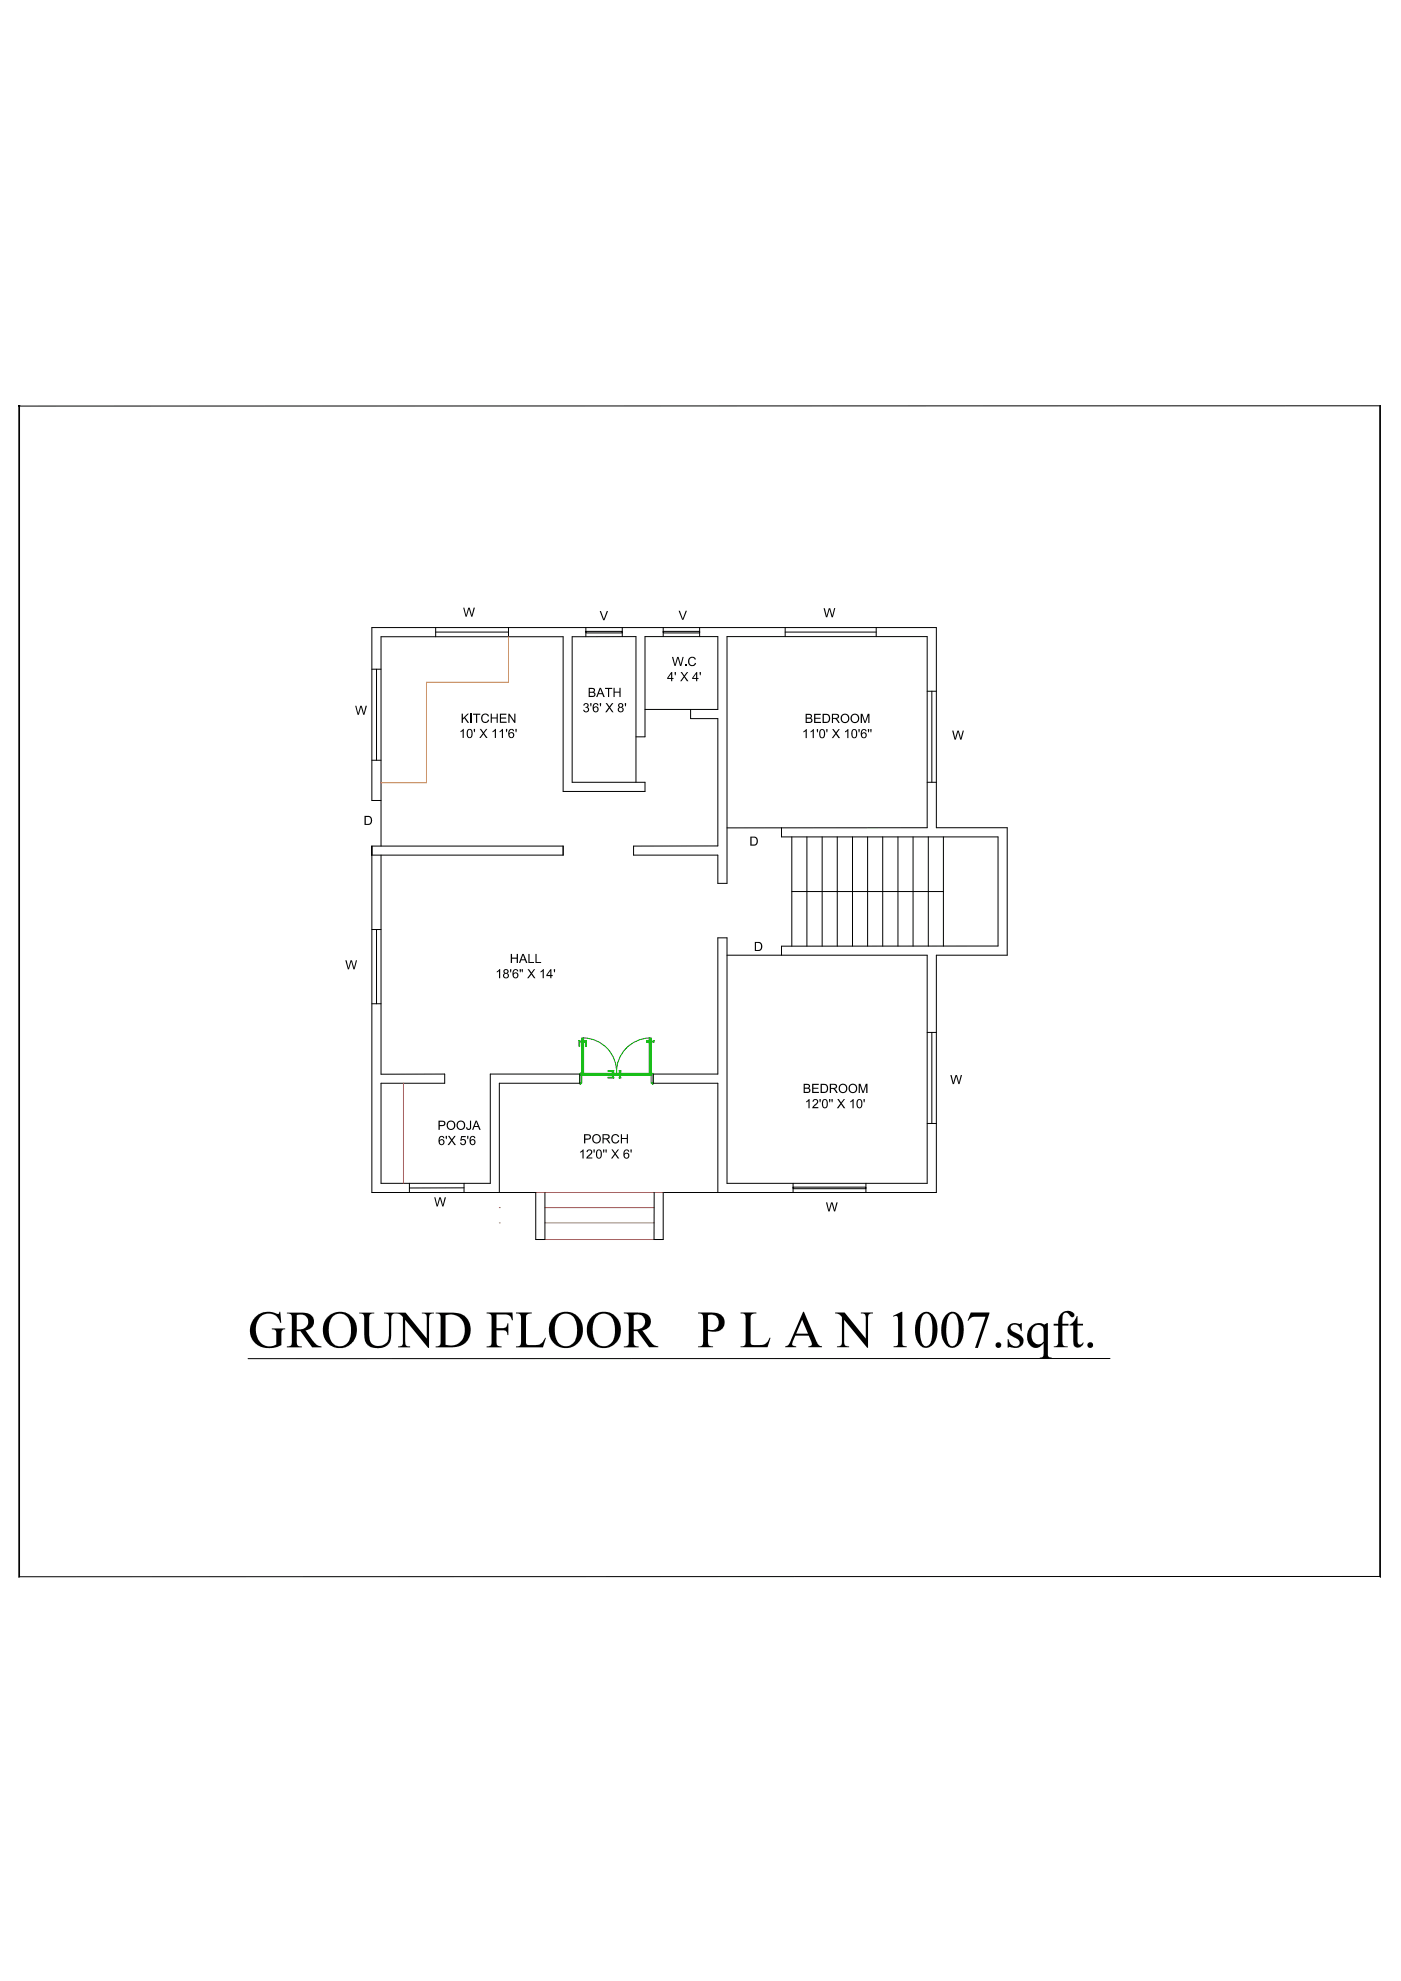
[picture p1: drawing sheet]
<svg xmlns="http://www.w3.org/2000/svg" width="420mm" height="594mm" viewBox="0 0 420 594" stroke-linecap="round" stroke-linejoin="round" font-family="sans-serif">
<!-- layer: 0 -->
<g fill="none" stroke="#000" stroke-width=".3">
<path d="M5.6 121.6h.1M5.9 121.6v351.2M413.9 121.6l-408.3 .2v-.2v351.4M414 121.6v351.4l-.2-.2v-351.1M130.7 188.2v2.8M130.7 189.6h21.8M152.5 188.2v2.8M175.7 189.3h10.9v.5h-10.9zM175.7 188.2v2.8M186.6 188.2v2.7M198.9 189.3h10.9v.5h-10.9zM198.9 188.2v2.7"/>
<path d="M209.8 188.2v2.7M218 188.2h.1M235.5 189.6h27.3M235.5 188.2v2.7M262.8 188.2v2.7M111.5 200.7h2.8M112.9 200.7v27.3M193.4 212.8h21.9v-21.9h-21.9v30.1h-2.7M207.1 212.8v2.7h8.2v38.2h-25.3v2.7h25.3v8.5h2.7v-74h60.1v57.3l-60.1 .1M278.1 207.3h2.7M279.5 207.3v27.3M111.5 228h2.8"/>
<path d="M190.7 234.6v-43.7l-19.1 .1v43.6h21.8v2.7h-24.5v-46.3h-54.6v62.7M278.1 234.6h2.7M111.5 253.7h57.4v2.7h-57.4v-2.7v103.9h49.2v14.1h2.7v-14.1M114.3 240.1h-2.8v-51.9h169.3v60h21.3v38.3h-21.3v71.1h-81.9v14.1h-2.8l.1-14.1M114.3 256.4v65.7h19.1v2.8h-19.1v30h32.7v-32.8h26.9v2.8h-24.2v32.7M234.4 248.2v2.8h64.9v32.7h-64.9v2.8M237.5 251v32.7M242 251v32.7M246.6 251v32.7M251.1 251v32.7M255.7 251v32.7M260.2 251v32.7"/>
<path d="M264.7 251v32.7M269.3 251v32.7M273.8 251v32.7M278.4 251v32.7M282.9 251v32.7M111.5 278.8h2.8M112.9 278.8v22.2M237.5 267.4h45.4M218 286.5h60.1v68.4h-60.1v-73.7h-2.7v40.9h-19.4v2.8h19.4v32.7M111.5 301h2.8M278.1 309.6h2.7M279.5 309.6v27.3"/>
<path d="M278.1 336.9h2.7M122.8 354.9v2.7M139.2 354.9v2.7M139.2 356.2l-16.4 .1M147 357.6h.1M149.7 357.6h.1M237.8 356h21.9v.5h-21.9zM237.8 354.9v2.7M259.7 354.9v2.7M332.9 407.4h-258.5M413.8 472.8l-408.1 .2"/>
</g>
<path d="M152.5 191v13.6h-24.6v30.1h-13.6" fill="none" stroke="#ff7f00" stroke-width=".3"/>
<!-- layer: WINDOOR -->
<g fill="none" stroke="#00b800" stroke-width=".3">
<path d="M173.6 312.1h.2v1.7h-.2zM173.8 312.2h.5M173.8 312.4h.5M174.3 312l.1 .7zM174.4 311.3h.6v10.5h-.6zM174.6 311.4h.3v10.3h-.3zM175 312l.1 .7zM175.1 311.3a10.2 10.2 0 0 1 9.8 10.5 10.2 10.2 0 0 1 9.9-10.5M175.1 312.2h.5M175.1 312.4h.5M175.6 312.1h.2v1.7h-.2zM193.9 312.1h.3v.5h-.3z"/>
<path d="M194.2 312.2h.5M194.2 312.4h.5M194.7 312v.7zM194.7 311.3h.6v10.5h-.6zM194.9 311.4h.3v10.3h-.3zM195.3 312l.1 .7zM195.4 312.2h.5M195.4 312.4h.5M195.9 312.1h.2v.5h-.2zM173.9 321.9h.4v.6h.2v2.4h-.6zM174.2 325l-.3 .1v-.2h.2v.2M174.2 321.8h.2"/>
<path d="M174.3 321.9v.4M174.3 321.9h10.6v.6h-10.6zM174.3 321.7v.6M174.4 321.9l-.1 .4M174.5 322h10.3v.4h-10.3zM182.3 323.1h1.8v.2h-1.8zM182.3 321.1h1.8v.2h-1.8zM183.4 322.5l.8 .1zM183.4 321.8l.8 .1zM183.7 321.3v.5M183.7 322.6v.5M183.9 321.3v.5"/>
<path d="M183.9 322.6v.5M184.9 321.9h10.5v.6h-10.5zM185 322h10.3v.4h-10.3zM185.6 322.5l.7 .1zM185.6 321.8l.7 .1zM185.7 323.1h.5v.2h-.5zM185.7 321.1h.5v.2h-.5zM185.9 321.3v.5M185.9 322.6v.5M186.1 321.3v.5M186.1 322.6v.5M195.4 321.9h.5v3h-.6z"/>
<path d="M195.6 325l.3 .1v-.2h-.3v.2"/>
<circle cx="174.4" cy="321.8" r=".06"/>
</g>
<!-- layer: 0 -->
<g fill="#000">
<path d="M138.9 182.2h.3l.6 2.4 .6-2.4h.5l.6 2.4 .5-2.4h.4l-.7 2.7h-.4l-.7-2.3-.6 2.3h-.4zM179.8 183.2h.4l.9 2.5 .9-2.5h.3l-1 2.8h-.4zM201.5 197h.4l.6 2.3 .6-2.3h.4l.6 2.3 .6-2.3h.3l-.7 2.7h-.4l-.6-2.4-.7 2.4h-.3zM203.5 183.2h.4l.8 2.4 .9-2.4h.4l-1.1 2.7h-.3zM205.5 199.3h.3v.4h-.3zM206.7 197.3l.6-.3 1.2 .3 .2 .4-.4 .1-.3-.5h-.6l-.5 .3-.2 .4 .1 .9 .5 .5h.6l.5-.6 .4 .1-.4 .6-1.1 .3-.7-.5-.3-1.2zM247 182.4h.4l.5 2.3 .7-2.3h.4l.6 2.3 .6-2.3h.3l-.7 2.7h-.4l-.6-2.4-.7 2.4h-.4zM106.5 211.7h.4l.5 2.3 .6-2.3h.5l.6 2.3 .6-2.3h.3l-.7 2.7h-.4l-.6-2.4-.7 2.4h-.4zM138.4 214h.4v1.4l1.4-1.4h.4l-1.1 1.1 1.2 1.7h-.5l-1-1.4-.4 .4v1h-.4zM142.1 218.6h.4l-.1 1h-.2zM141.9 214h2.1v.4h-.9v2.4h-.3v-2.4h-.9zM144.5 214.4l.8-.4 1.1 .3 .3 .5-.4 .1-.2-.5-.7-.1-.5 .3-.2 .5v.8l.5 .5h.7l.5-.6 .3 .1-.4 .7-.9 .2-.8-.4-.3-.8z"/>
<path d="M147.2 214h.3v1.2h1.4v-1.2h.4v2.8h-.4v-1.3h-1.4v1.3h-.3zM149.9 214h2v.4h-1.6v.8h1.5v.3h-1.5v.9h1.6v.4h-2zM151.7 218.6h.4l-.1 1h-.2zM152.5 214h.3l1.4 2.2v-2.2h.4v2.8h-.4l-1.4-2.2v2.2h-.3zM154.6 218.6h.4l-.1 1h-.2zM175.1 211.1l.9-.3 .5 .4v.5l-.3 .4 .3 .2 .2 .7-.4 .5-.9 .1-.5-.5v-.2l.3-.1 .2 .5h.6l.3-.4-.1-.5-.6-.1v-.3l.6-.2v-.5l-.5-.2-.4 .5h-.4zM177 210.8h.4l-.1 1h-.2zM179.9 210.8h.4l-.1 1h-.2zM181.6 210.8h.4l.8 1.1 .7-1.1h.5l-1 1.4 1 1.4h-.4l-.8-1.2-.8 1.2h-.5l1.1-1.4zM181.5 206.3h2.1v.3h-.9v2.4h-.4v-2.4h-.8zM184 206.3h.3v1.1h1.5v-1.1h.3v2.7h-.3v-1.3h-1.5v1.3h-.3zM187.4 210.8h.4l-.1 1h-.2z"/>
<path d="M202.3 201.5h.4l-.1 1h-.2zM204.1 201.5h.4l.7 1.1 .8-1.1h.4l-1 1.3 1.1 1.5h-.5l-.8-1.2-.8 1.2h-.4l1-1.5zM209.8 201.5h.4l-.1 1h-.2zM244.2 214.1h1.9v.3h-1.6v.9h1.6v.2h-1.6v1h1.7v.3h-2zM245 218.6h.3v1h-.3zM247.8 218.6h.4l-.1 1h-.2zM257.4 218.6h.4l-.1 1h-.2zM258.1 214.1h.6l.7 2.3 .8-2.3h.5v2.7h-.3v-2.3l-.8 2.3h-.3l-.8-2.3v2.3h-.4zM260.3 218.6h.4l-.1 1h-.2zM261 218.6h.4l-.1 1h-.2zM138.1 219.2l1-.6v2.7h-.4v-2.1l-.6 .4zM143.9 218.6h.4l.7 1 .8-1h.3l-.9 1.3 1 1.4h-.4l-.8-1.1-.8 1.1h-.5l1.1-1.4z"/>
<path d="M147.7 219.3l1-.7v2.7h-.3v-2.1l-.6 .4zM149.8 219.3l1-.7v2.7h-.3v-2.1l-.6 .4zM240.9 219.3l1-.7v2.7h-.3v-2.1l-.7 .5zM243.1 219.3l1-.7v2.7h-.4v-2.1l-.6 .5zM249.6 218.6h.4l.7 1.1 .8-1.1h.4l-1 1.3 1 1.4h-.4l-.8-1.1-.8 1.1h-.5l1.1-1.4zM253.4 219.3l1-.7v2.7h-.3v-2.1l-.6 .4zM285.6 219.1h.3l.6 2.3 .6-2.3h.4l.6 2.3 .6-2.3h.4l-.8 2.7h-.3l-.7-2.4-.6 2.4h-.4zM103.6 288h.3l.6 2.3 .6-2.3h.5l.5 2.3 .6-2.3h.4l-.7 2.7h-.4l-.7-2.4-.6 2.4h-.4zM149 291.3l1-.7v2.8h-.3v-2.2l-.7 .4zM153 290.6h.3v1h-.3zM153.2 286.1h.4v1.1h1.4v-1.1h.3v2.7h-.3v-1.3h-1.4v1.3h-.4zM158.2 290.6h.4l.8 1.1 .7-1.1h.4l-.9 1.3 1 1.5h-.4l-.8-1.2-.9 1.2h-.4l1-1.4z"/>
<path d="M158.5 286.1h.3v2.4h1.4v.3h-1.7zM160.6 286.1h.3v2.4h1.4v.3h-1.7zM162.1 291.3l1-.7v2.8h-.4v-2.2l-.5 .4zM166.1 290.6h.4l-.1 1h-.2zM140.9 336.1h.4v2.2l-.3 .4-.7 .2-.4-.3-.1-.5 .3-.1 .2 .5 .6-.1zM241.8 330.3l1-.7v2.7h-.3v-2.1l-.7 .4zM243.6 325h1.9v.4h-1.6v.8h1.5v.3h-1.5v.9h1.7v.4h-2zM243.9 329.8l.9-.2 .5 .3v.9l-1.2 1.2h1.3v.3h-1.8l.2-.5 1.2-1.3v-.5l-.4-.2-.4 .1-.2 .5h-.4zM245.8 329.6h.3v1h-.3zM248.6 329.6h.4l-.1 1h-.2zM249.4 329.6h.3v1h-.3zM251.1 329.6h.5l.6 1.1 .8-1.1h.4l-1 1.3 1.1 1.4h-.5l-.8-1.1-.8 1.1h-.4l1-1.4z"/>
<path d="M255 330.3l1-.7v2.7h-.3v-2.1l-.7 .4zM257.5 325h.6l.7 2.4 .8-2.4h.6v2.8h-.4v-2.3l-.8 2.3h-.3l-.8-2.4v2.4h-.4zM259 329.6h.3v1h-.2zM285 322.4h.4l.5 2.3 .7-2.3h.4l.6 2.3 .5-2.3h.4l-.7 2.7h-.4l-.6-2.4-.7 2.4h-.4zM133.7 340.6h.3v1h-.3zM134.3 340.6h.5l.5 .8a.25 .25 0 0 0 .2 .3 .25 .25 0 0 0 .2-.3l.5-.8h.5l-1 1.4 1.1 1.4h-.5l-.8-1.2-.8 1.2h-.5l1.1-1.4zM138.3 340.7h1.4v.3h-1.1l-.2 .7 .8-.1 .5 .4v1l-.5 .4h-.7l-.5-.5v-.2l.3-.1 .2 .5h.5l.4-.4v-.5l-.4-.3-1 .2zM140.1 340.6h.4l-.1 1h-.2zM174 345.4l1-.7v2.7h-.3v-2.1l-.7 .4zM176 345l.5-.3 1 .3 .1 .4-.1 .6-1.2 1.1h1.3v.3h-1.8l.3-.6 .9-.8 .3-.5-.5-.5h-.3l-.3 .5h-.3zM178 344.7h.4l-.1 1h-.2zM180.9 344.7h.3v1h-.3z"/>
<path d="M181.6 344.7h.4l-.1 1h-.2zM183.4 344.7h.4l.7 1 .8-1h.3l-.9 1.3 1 1.4h-.4l-.8-1.1-.8 1.1h-.5l1.1-1.4zM183.6 340.5l.5-.3 .7-.1 .8 .5 .1 .3-.4 .1-.3-.5-.7-.1-.4 .3-.2 .5v.8l.5 .5 .6 .1 .5-.7 .4 .1-.4 .7-.9 .2-.8-.4-.3-.8zM186.2 340.1h.3v1.2h1.5v-1.2h.3v2.8h-.3v-1.3h-1.5v1.3h-.3zM189.1 344.7h.4l-.1 1h-.2zM130.2 359.1h.4l.5 2.3 .7-2.3h.4l.6 2.3 .6-2.3h.3l-.7 2.7h-.4l-.6-2.4-.7 2.4h-.3zM247.7 360.6h.4l.5 2.3 .6-2.3h.5l.6 2.3 .5-2.3h.4l-.7 2.7h-.4l-.7-2.4-.6 2.4h-.4zM76.7 394.9l1-.8 1.4-.6 1.9-.1 1.6 .4a.62 .62 0 0 0 .8 .3 .62 .62 0 0 0 .4-.7h.2l.3 3.3h-.3l-.5-1.2a3.7 3.7 0 0 0-4.2-1.4 3.7 3.7 0 0 0-2.5 3.7v1.8l.6 2 .8 1.1 1.3 .8 1.7 .3 1.7-.6v-3a1.14 1.14 0 0 0-.2-1.2 1.14 1.14 0 0 0-1.2-.4v-.2h4v.2a1.09 1.09 0 0 0-1.1 1.6v3.2l-.4 .2-1.6 .5-1.7 .2-1.6-.2-1.9-.7-.9-.8-.8-1.1-.6-2.1 .4-2.3zM107.7 393.6h4.5v.3l-1 .1-.4 .5v6.2a2.78 2.78 0 0 0 1.4 2.7 2.78 2.78 0 0 0 3-.2 3.1 3.1 0 0 0 1.4-3.5v-4.2a1.18 1.18 0 0 0-.2-1.3 1.18 1.18 0 0 0-1.2-.3v-.3h3.6v.3a1.3 1.3 0 0 0-1.5 1.6v5.2l-.3 1.5a4.5 4.5 0 0 1-6.2 1.5l-1-1-.4-1.1-.2-6.1a1.15 1.15 0 0 0-1.1-1.6h-.4zM118.8 393.6h2.8l6.4 7.8v-6a1.15 1.15 0 0 0-.2-1.2 1.15 1.15 0 0 0-1.3-.3v-.3h3.6v.3a1.16 1.16 0 0 0-1.4 1.4v8.9h-.3l-6.9-8.4v6.4a1.17 1.17 0 0 0 .3 1.3 1.17 1.17 0 0 0 1.2 .3v.3h-3.6v-.3a1.16 1.16 0 0 0 1.2-.3 1.16 1.16 0 0 0 .2-1.3v-7.2a2.31 2.31 0 0 0-2-1.1zM145.9 393.6h7.8l.1 2.3h-.3a1.92 1.92 0 0 0-2.3-1.7h-2.3v4.1h1.9a1.26 1.26 0 0 0 1.4-1.4h.3v3.5h-.3a1.18 1.18 0 0 0-1.4-1.5h-1.9v3.3a1.19 1.19 0 0 0 .3 1.3 1.19 1.19 0 0 0 1.2 .3v.3h-4.5v-.3a1.18 1.18 0 0 0 1.3-.3 1.18 1.18 0 0 0 .2-1.3v-6.7a1.2 1.2 0 0 0-.2-1.3 1.2 1.2 0 0 0-1.3-.3zM250.5 393.6h2.8l6.3 7.8v-6a1.17 1.17 0 0 0-.2-1.2 1.17 1.17 0 0 0-1.2-.3v-.3h3.6v.3a1.17 1.17 0 0 0-1.2 .3 1.17 1.17 0 0 0-.3 1.2v8.8h-.2l-6.9-8.4v6.4a1.17 1.17 0 0 0 .2 1.3 1.17 1.17 0 0 0 1.2 .3v.2h-3.6v-.2a1.17 1.17 0 0 0 1.2-.3 1.17 1.17 0 0 0 .3-1.3v-7.2a2.17 2.17 0 0 0-2-1.1z"/>
<path d="M267.8 394.6l2.8-1.2v8.8a1.1 1.1 0 0 0 .1 1.2 1.1 1.1 0 0 0 1.2 .4v.2h-3.9v-.2a1.1 1.1 0 0 0 1.1-.3 1.1 1.1 0 0 0 .2-1.2v-5.7a1.57 1.57 0 0 0-.7-2l-.7 .3zM291.1 393.6h5.6l-3.4 10.6h-.9l3.1-9.3h-2.8a2.18 2.18 0 0 0-2.3 1.2h-.2zM302.7 397.5a3.3 3.3 0 0 1 3.3-.5l.4-.2v2.4h-.2a1.75 1.75 0 0 0-1.1-1.8 1.75 1.75 0 0 0-2 .5 1.36 1.36 0 0 0 1.2 1.6l1.1 .6a2.16 2.16 0 0 1 1.5 2.7 2.16 2.16 0 0 1-2.8 1.4l-1.3-.3-.6 .2v-2.5h.2a1.99 1.99 0 0 0 1.1 1.9 1.99 1.99 0 0 0 2.2-.2 2.05 2.05 0 0 0-1.9-2.5 2.06 2.06 0 0 1-1.1-3.3zM318.4 393.8a2.38 2.38 0 0 1 3.8 .6 .75 .75 0 0 1-.7 .6 .75 .75 0 0 1-.8-.6 1.11 1.11 0 0 0-1.4-.7 1.11 1.11 0 0 0-.6 1.5l-.1 1.8h1.8v.5h-1.8l.1 5.4 .3 .7 1.2 .2v.2h-4.2v-.2a1.2 1.2 0 0 0 1.3-1.6v-4.7h-1.3v-.5h1.3l.1-1a3.3 3.3 0 0 1 1-2.2zM322.9 394.7h.2v2.3h1.7v.5h-1.7v4.6a.83 .83 0 0 0 .5 1.1 .83 .83 0 0 0 1.1-.6h.3a1.55 1.55 0 0 1-1.5 1.5 1.55 1.55 0 0 1-1.6-1.4v-5.2h-1.1v-.3l1.4-1.1zM154.7 393.6h4.8v.3a1.36 1.36 0 0 0-1.4 .3 1.36 1.36 0 0 0-.4 1.4v6.6a.97 .97 0 0 0 .3 1 .97 .97 0 0 0 1.1 .2h1a2.92 2.92 0 0 0 3.4-2.2h.2l-.9 2.9h-8.1v-.3h.5a1.14 1.14 0 0 0 1.1-1.6v-6.7a1.15 1.15 0 0 0-1.1-1.6h-.5zM222.1 393.6h4.7v.3a1.36 1.36 0 0 0-1.4 .3 1.36 1.36 0 0 0-.3 1.4v6.6a.97 .97 0 0 0 .3 1 .97 .97 0 0 0 1.1 .2h1a2.89 2.89 0 0 0 3.3-2.3l.3 .1-.9 2.8h-8.1v-.2h.4a1.14 1.14 0 0 0 1.1-1.6v-7.5l-.4-.6-1.1-.2z"/>
<path d="M140.2 218.9l.9-.3 .5 .5 .1 1.4-.5 .8h-.6l-.5-.4-.1-1.4zM140.6 218.9l-.3 .6v1l.2 .5 .4 .1 .4-.4 .1-1.3-.3-.5z"/>
<path d="M152.6 219l.5-.4h.6l.4 .3 .1 .4h-.3l-.4-.5-.4 .1-.3 .7v.3l.6-.4 .7 .4 .1 .7-.3 .6-.8 .1-.5-.4-.2-1.1zM152.8 220.5a.58 .58 0 0 0 1.1 0 .58 .58 0 0 0-1.1 0z"/>
<path d="M176.5 206.3h1.4l.5 .3v.6l-.3 .4 .3 .1 .2 .6-.3 .6-1.8 .1zM176.9 206.6v.9l.9-.1 .3-.2-.2-.5zM176.9 207.8v.9l1.3-.2v-.4l-.2-.3z"/>
<path d="M179.8 206.3h.4l1.2 2.7h-.5l-.3-.8h-1.1l-.3 .8h-.4zM180 206.6l-.4 1.3h.9z"/>
<path d="M177.9 211.2l.5-.3 .5-.1 .6 .6-.3 .2-.3-.5h-.4l-.4 .7v.4l.8-.4 .6 .5v.7l-.5 .6h-.6l-.5-.5-.2-1.2zM178.1 212.7a.6 .6 0 0 0 1.2 0 .6 .6 0 0 0-1.2 0z"/>
<path d="M185.4 211.2l.5-.4 .9 .3 .1 .7-.4 .3 .4 .2 .1 .7-.3 .5-.7 .1-.7-.4v-.7l.5-.4-.4-.3zM185.7 211.5a.45 .45 0 0 0 .9 0 .45 .45 0 0 0-.9 0zM185.6 212.8a.56 .56 0 0 0 1.1 0 .56 .56 0 0 0-1.1 0z"/>
<path d="M201.3 201.5h.3v1.8h.4v.3h-.4v.7h-.3v-.7h-1.2v-.3zM201.3 202.1l-.9 1.2h.9z"/>
<path d="M208.8 201.5h.3v1.8h.4v.3h-.4v.7h-.3v-.7h-1.2v-.3zM208.8 202.1l-.9 1.2h.9z"/>
<path d="M241.6 214.1h1.2l.6 .2 .1 .7-.4 .3 .6 .7-.3 .6-1.8 .2zM241.9 214.4v.8h1l.3-.2-.3-.6zM241.9 215.5v1l1.3-.2 .1-.4-.3-.3z"/>
<path d="M246.7 214.1h1.5l.5 .4 .3 1.1-.5 1-1.8 .2zM247.1 214.4v2.1l1-.1 .5-.5-.1-1.2-.5-.3z"/>
<path d="M249.5 214.1h1.4l.6 .3 .1 .8-.7 .3 1 1.3h-.5l-.9-1.2h-.7v1.2h-.3zM249.8 214.4v.9l1.4-.2-.1-.7z"/>
<path d="M252.5 214.4l1.1-.4 .8 .5 .3 1-.5 1.1-.9 .3-.9-.5-.3-1.3zM252.8 214.6l-.3 .5 .1 1 .5 .4 .8-.1 .5-.8-.2-.9-.7-.4z"/>
<path d="M255.5 214.4l1.1-.4 .8 .5 .3 1.1-.5 1-1 .3-.9-.5-.2-1.2zM255.7 214.6l-.2 .5 .1 1 .5 .4 .8-.1 .4-.7-.2-1-.6-.4z"/>
<path d="M258.4 219l.4-.4 .7 .1 .3 .3 .1 .3h-.3l-.4-.4-.4 .1-.3 .7v.2l.3-.2 .6-.1 .4 .3 .1 .8-.4 .6h-.8l-.5-.4-.1-1zM258.5 220.5a.6 .6 0 0 0 1.2 0 .6 .6 0 0 0-1.2 0z"/>
<path d="M245.9 218.9l.9-.3 .5 .5 .1 1.5-.5 .7h-.7l-.4-.5-.1-1.2zM246.3 219l-.3 1.5 .2 .5 .4 .1 .5-.5v-1.2l-.3-.4z"/>
<path d="M255.5 218.9l.9-.3 .6 .6 .1 1.3-.5 .8-.7 .1-.5-.5-.1-1.1zM256 218.9l-.3 .6v1.1l.2 .5h.4l.4-.4v-1.2l-.2-.5z"/>
<path d="M109.3 244.7h1.5l.6 .4 .2 1.4-.5 .8-1.8 .1zM109.7 245v2.1l1.2-.1 .3-.8-.1-.9-.5-.3z"/>
<path d="M225 250.9h1.5l.6 .5 .2 1.3-.5 .7-1.8 .2zM225.4 251.2v2.1l1.1-.1 .4-.8-.1-.8-.4-.4z"/>
<path d="M151.1 290.8l.7-.2 .7 .5v.5l-.4 .3 .4 .3 .1 .6-.4 .5-.7 .1-.6-.4v-.7l.5-.4-.4-.4zM151.3 291.3a.45 .45 0 0 0 .9 0 .45 .45 0 0 0-.9 0zM151.2 292.6a.55 .55 0 0 0 1.1 0 .55 .55 0 0 0-1.1 0z"/>
<path d="M154 290.9l.7-.3 .7 .4v.3h-.3l-.2-.4h-.4l-.5 .7v.4l.6-.4 .8 .4v.9l-.5 .5-.8-.1-.3-.5-.1-1.1zM154.1 292.5a.59 .59 0 0 0 1.1 0 .59 .59 0 0 0-1.1 0z"/>
<path d="M156.6 286.1h.5l1.1 2.7h-.5l-.2-.8h-1.2l-.3 .8h-.4zM156.9 286.4l-.5 1.3h.9z"/>
<path d="M155.8 290.6h.4l-.1 1h-.2zM156.4 290.6h.4l-.1 1h-.1z"/>
<path d="M165.1 290.6h.3v1.8h.3v.3h-.3v.7h-.4v-.7h-1.2v-.3zM165 291.2l-.8 1.2h.8z"/>
<path d="M226.4 282.5h1.3l.6 .3 .3 1.3-.4 .9-.5 .2h-1.3zM226.7 282.8v2.1l1.1-.1 .4-.5-.1-1.1-.4-.4z"/>
<path d="M131.5 336.1h1.5l.6 .6-.1 .6-.3 .3-1.3 .1v1.1h-.4zM131.9 336.4v1h.9l.4-.2-.1-.7z"/>
<path d="M134.3 336.4l.8-.4 1.1 .4 .3 .7v.7l-.4 .8-1.1 .3-.8-.5-.2-1.3zM134.5 336.7l-.2 .9 .2 .7 .6 .3 .7-.2 .4-.6-.2-1.1-.5-.3z"/>
<path d="M137.3 336.4l1.1-.4 .8 .5 .3 1.3-.5 .8-1 .3-.8-.5-.3-1.3zM137.6 336.6l-.3 .8 .1 .7 .5 .4h.7l.5-.7-.1-1.1-.5-.3z"/>
<path d="M142.6 336.1h.4l1.2 2.7h-.5l-.3-.8h-1.1l-.3 .8h-.4zM142.8 336.4l-.4 1.3h.9z"/>
<path d="M241 325l1.4 .1 .4 .3 .1 .5-.4 .4 .5 .5-.2 .8-1.8 .2zM241.4 325.4v.8l1.1-.2v-.6zM241.4 326.5v.9h1l.3-.2-.2-.6z"/>
<path d="M246.1 325l1.4 .1 .5 .3 .3 .4v1l-.3 .7-.7 .3h-1.2zM246.5 325.4v2l1.1-.1 .4-.8-.1-.8-.4-.3z"/>
<path d="M246.7 329.9l.3-.3h.6l.6 .5v1.6l-.5 .6h-.6l-.5-.3-.1-1.3zM247.1 329.9l-.2 .5v1.2l.3 .4 .3 .1 .4-.4v-1.2l-.2-.5z"/>
<path d="M248.8 325h1.4l.7 .3 .1 .8-.7 .4 1 1.3h-.5l-1-1.3h-.6v1.3h-.4zM249.2 325.3v.9h1l.5-.3-.3-.5z"/>
<path d="M251.8 325.4l.6-.4h.6l.8 .4 .3 1.4-.5 .8-1 .2-.7-.3-.4-.7zM252.2 325.5l-.3 .9 .1 .7 .5 .4 .7-.1 .5-.6-.1-1.1-.5-.4z"/>
<path d="M254.8 325.4l.6-.4h.6l.8 .4 .3 1.4-.5 .8-1 .2-.7-.3-.4-.8zM255.2 325.4l-.3 .6v.9l.6 .6h.6l.5-.6v-1l-.6-.6z"/>
<path d="M257.2 329.8l.8-.2 .6 .7v1.3l-.6 .7h-.7l-.4-.5v-1.1zM257.5 329.9l-.3 .8v.9l.2 .4 .5 .1 .3-.4v-1.4l-.2-.4z"/>
<path d="M131.8 341l.9-.4 .5 .6 .1 .1-.4 .1-.5-.5-.5 .5-.1 .6 .9-.4 .5 .5 .1 .7-.6 .6h-.6l-.5-.5-.1-1.1zM131.9 342.5a.6 .6 0 0 0 1.2 0 .6 .6 0 0 0-1.2 0z"/>
<path d="M141 341l.5-.4h.5l.5 .5 .1 .2-.4 .1-.1-.4-.5-.1-.4 .7v.4l.3-.3 .5-.1 .6 .5v.8l-.6 .5h-.6l-.5-.6-.1-1.1zM141.2 342.5a.6 .6 0 0 0 1.2 0 .6 .6 0 0 0-1.2 0z"/>
<path d="M175.1 340.1l1.7 .1 .4 .5v.5l-.3 .4-1.4 .2v1.1h-.4zM175.5 340.5v.9h1l.3-.2-.1-.6z"/>
<path d="M178 340.4l1.1-.3 .8 .5 .3 1.3-.5 .8-1 .2-.9-.5-.2-1.2zM178.2 340.6l-.2 .6 .1 1 .5 .4 .7-.1 .5-.6-.1-1.1-.7-.4z"/>
<path d="M179 345l.8-.3 .6 .6v1.5l-.5 .7h-.6l-.5-.6-.1-.9zM179.4 345l-.3 .6v1.1l.3 .5h.4l.3-.6v-1l-.2-.5z"/>
<path d="M180.7 340.1h1.4l.6 .3 .1 .8-.7 .4 1 1.3h-.5l-.9-1.2h-.7v1.2h-.3zM181 340.4v1l1.4-.2-.1-.7z"/>
<path d="M187.3 345l.8-.3 .6 .4v.3h-.3l-.3-.4h-.4l-.4 .6v.4l.3-.3h.6l.5 .4v.8l-.5 .6-.7-.1-.5-.5v-1.2zM187.3 346.6a.6 .6 0 0 0 1.2 0 .6 .6 0 0 0-1.2 0z"/>
<path d="M98.1 395.1l1.4-1.1 2.1-.6 2.1 .3 1.9 1.2 1 1.6 .3 1.1 .1 1.7-.6 2.3-1.2 1.4-1.9 1.1-2 .2-1.9-.7-1.2-.9-.9-1.5-.5-1.9 .4-2.6zM100 394.6l-1 1.4-.4 2.6 .1 2 .9 2a3.2 3.2 0 0 0 3.7 .8 3.2 3.2 0 0 0 1.9-3.2l-.1-3.1-.7-1.9a3.1 3.1 0 0 0-4.4-.6z"/>
<path d="M166.1 394.9l2.1-1.3 2.1-.2 1.6 .5 1.6 1.2 1.1 1.9 .2 2.4-.5 2-1.7 1.9-1.8 .9-1.6 .1-1.5-.4-1.7-1.2-1.1-2-.3-2.4 .5-1.9zM167.7 394.7l-.9 1.4-.4 1.8 .1 2.4 .8 2.1a3.2 3.2 0 0 0 3.7 1 3.2 3.2 0 0 0 2-3.3v-2.6l-.3-1.1-.6-1.2a3.1 3.1 0 0 0-4.4-.5z"/>
<path d="M177.4 395l2-1.4 2.2-.2 1.7 .5 1.6 1.2 .9 1.4 .3 1 .1 2.1-.6 1.9-1.6 1.8-1.7 .8-2.3 .1-1.3-.4-1.6-1.5-1-2.2-.1-1.9 .4-1.6zM179.1 394.6l-.9 1.2-.5 2.5 .2 2.3 .7 1.7a3.1 3.1 0 0 0 3.6 1.2 3.1 3.1 0 0 0 2.1-3.2v-2.9l-.7-2.1a3 3 0 0 0-4.5-.7z"/>
<path d="M209.4 393.6h4.1l1.9 .3a2.87 2.87 0 0 1 1.8 3.6 2.87 2.87 0 0 1-3.6 1.9l-1.3-.3v3.1a1.15 1.15 0 0 0 1.1 1.6h.4v.2h-4.4v-.2h.4a1.14 1.14 0 0 0 1.1-1.6l-.1-7.7-.5-.5-.9-.1zM212.3 394.4v4.3l.4 .1a2.29 2.29 0 0 0 2.8-2.1 2.29 2.29 0 0 0-2.5-2.4z"/>
<path d="M275.7 394.4a2.68 2.68 0 0 1 2.7-1 2.68 2.68 0 0 1 2.1 2l.6 2.3-.1 2.9-.8 2.1-.9 .9a2.77 2.77 0 0 1-4.3-1.7l-.5-1.8v-2.5l.4-1.7zM277 394.2l-.5 .8-.5 1.8-.1 3 .3 2.1a1.66 1.66 0 0 0 2.1 1.7l.1-.1a6 6 0 0 0 1.2-4.3l-.2-3.4a1.66 1.66 0 0 0-2.1-1.8z"/>
<path d="M283.6 394.4a2.69 2.69 0 0 1 2.7-1 2.69 2.69 0 0 1 2 2l.7 2.3-.1 2.9-.8 2.1-.9 .9a2.77 2.77 0 0 1-4.4-1.7l-.5-2.1v-2.2l.5-1.7zM284.9 394.2l-.8 1.4-.2 1.2-.1 3 .3 2.1a1.66 1.66 0 0 0 2 1.7l.2-.1a6 6 0 0 0 1.2-4.3l-.3-3.4a1.66 1.66 0 0 0-2.1-1.8z"/>
<path d="M309.1 397.9l1.1-.8 .7-.2a2.47 2.47 0 0 1 2.2 .4l1.2-.5v9.6l.2 .5 .9 .2v.3h-3.6v-.3l.8-.1 .3-.5 .1-3.7-.3 .3a2.6 2.6 0 0 1-3 .9 2.6 2.6 0 0 1-1.7-2.7l.2-1.9zM310 398l-.6 1.3-.1 1.5a2.05 2.05 0 0 0 1.3 2.1 2.05 2.05 0 0 0 2.4-.6v-3.3a1.66 1.66 0 0 0-1.1-1.6 1.66 1.66 0 0 0-1.9 .6z"/>
<path d="M86 393.6h4.9l1.4 .3a2.62 2.62 0 0 1 1.9 2.8 2.62 2.62 0 0 1-2.6 2.3l2.5 3.4a2.79 2.79 0 0 0 2.3 1.4v.3h-2.8l-3.5-4.9h-1.1v3.4l.2 .8 .5 .3 .8 .1v.3h-4.5v-.3a1.18 1.18 0 0 0 1.3-.3 1.18 1.18 0 0 0 .2-1.3v-6.7a1.18 1.18 0 0 0-.2-1.3 1.18 1.18 0 0 0-1.3-.3zM89 394.4v4.3h.3a2.45 2.45 0 0 0 2.5-.8 2.45 2.45 0 0 0 .4-2.6 2.66 2.66 0 0 0-3.2-.9z"/>
<path d="M130.7 393.6h5.3l2.6 .6 1.1 .8 .6 .8 .6 1.3 .3 1.2-.1 1.6-.6 1.6-1 1.3-.9 .6-1.1 .4-1.8 .3h-5v-.3a1.18 1.18 0 0 0 1.2-.3 1.18 1.18 0 0 0 .2-1.3v-6.7a1.18 1.18 0 0 0-.2-1.3 1.18 1.18 0 0 0-1.2-.3zM133.6 394.4v8.9l2 .2 1.3-.3 1.4-1 .8-1.4 .3-2.6-.4-1.5-.5-1-1.5-1.1-1.5-.4z"/>
<path d="M187.1 393.6l5.9 .2a2.62 2.62 0 0 1 2.2 2.7 2.62 2.62 0 0 1-2.6 2.5l2.7 3.7a2.77 2.77 0 0 0 2.1 1.1v.2h-2.7l-3.6-4.9h-1.1v3.1a1.11 1.11 0 0 0 1.1 1.6h.4v.3h-4.4v-.3a1.21 1.21 0 0 0 1.2-.4 1.21 1.21 0 0 0 .3-1.2v-6.7a1.21 1.21 0 0 0-.3-1.3 1.21 1.21 0 0 0-1.2-.3zM190 394.4v4.3h1a2.31 2.31 0 0 0 2.4-2.8 2.31 2.31 0 0 0-3.4-1.5z"/>
<path d="M240.8 393.4h.3l3.6 8.6a2.08 2.08 0 0 0 1.8 1.8v.2h-4.1v-.2a.98 .98 0 0 0 1.1-.6 .98 .98 0 0 0-.3-1.2l-.7-1.5h-4l-.7 1.7a.94 .94 0 0 0-.1 1.2 .94 .94 0 0 0 1.1 .4v.2h-3.3v-.2a2.12 2.12 0 0 0 1.7-1.9zM240.6 395.8l-1.8 4.2h3.5z"/>
<circle cx="299.4" cy="403.4" r=".85"/>
<circle cx="327" cy="403.4" r=".85"/>
</g>
<path d="M141.2 214v2.8" fill="none" stroke="#000" stroke-width=".34"/>
<path d="M121 324.9v30M149.7 357.6h.1M160.7 357.6h38.2M149.7 362.1h.1M149.7 366.7h.1M163.4 362.1h32.8M163.4 366.7h32.8M163.4 371.7h32.7" fill="none" stroke="#b85c5c" stroke-width=".3"/>
</svg>
